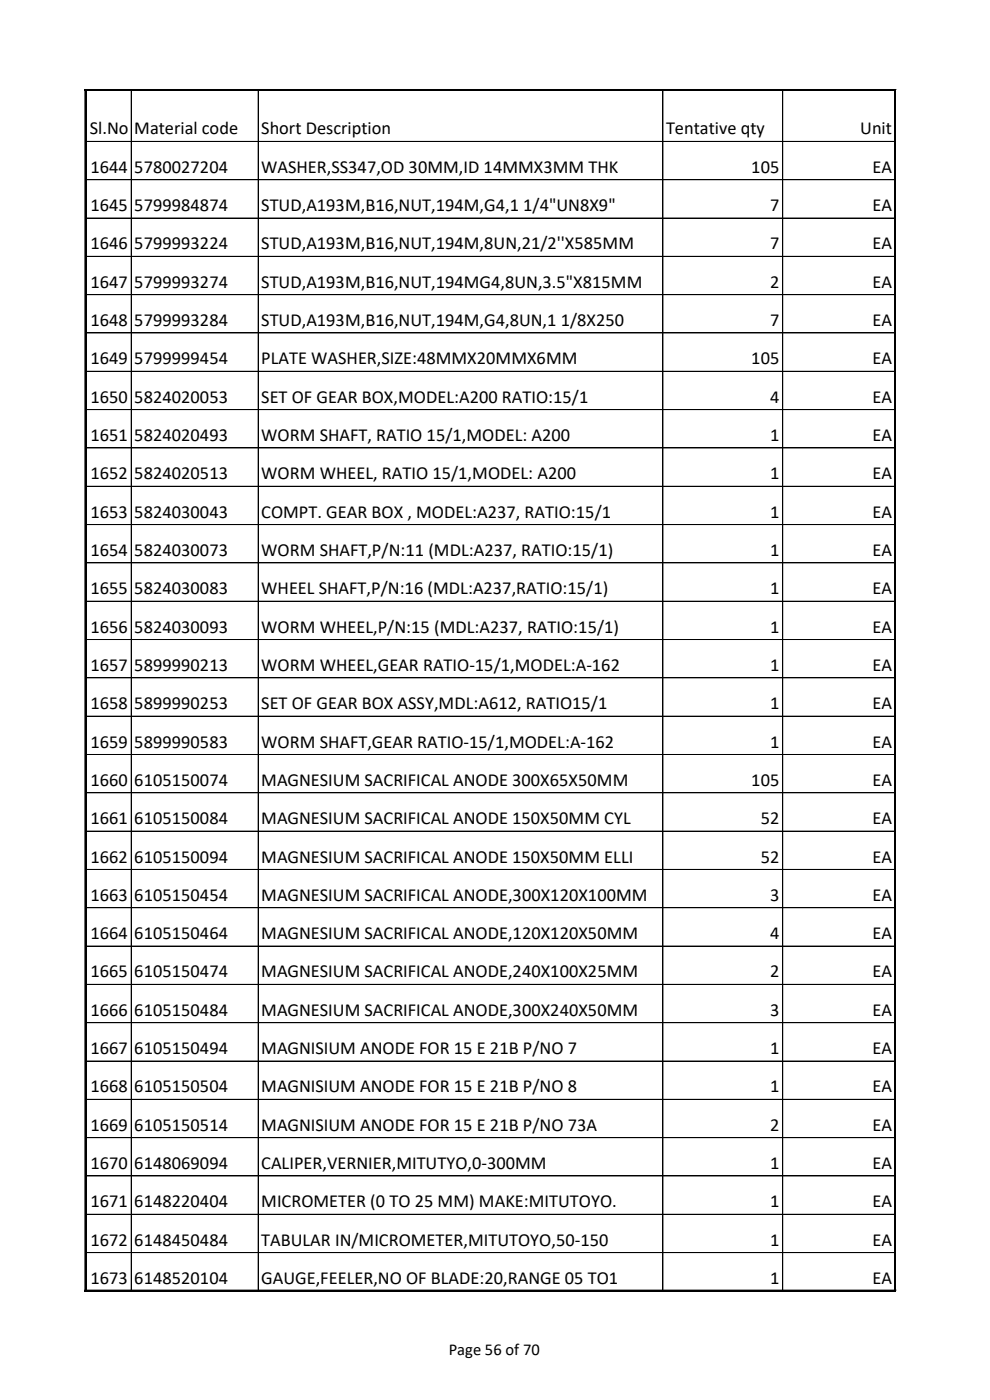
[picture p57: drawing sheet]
<svg xmlns="http://www.w3.org/2000/svg" width="210mm" height="297mm" viewBox="0 0 210 297" stroke-linecap="round" stroke-linejoin="round" font-family="sans-serif">
<defs><g id="words">
<g font-size="3.9">
<text x="19" y="28.5">Sl.No</text>
<text x="28.5" y="28.5">Material code</text>
<text x="55.4" y="28.5">Short Description</text>
<text x="141.3" y="28.5">Tentative qty</text>
<text x="182.5" y="28.5">Unit</text>
<text x="19.2" y="36.7">1644</text>
<text x="28.5" y="36.7">5780027204</text>
<text x="55.4" y="36.7">WASHER,SS347,OD 30MM,ID 14MMX3MM THK</text>
<text x="159.4" y="36.7">105</text>
<text x="185.1" y="36.7">EA</text>
<text x="19.2" y="44.8">1645</text>
<text x="28.5" y="44.8">5799984874</text>
<text x="55.4" y="44.8">STUD,A193M,B16,NUT,194M,G4,1 1/4&quot;UN8X9&quot;</text>
<text x="163.4" y="44.8">7</text>
<text x="185.1" y="44.8">EA</text>
<text x="19.2" y="52.9">1646</text>
<text x="28.5" y="52.9">5799993224</text>
<text x="55.4" y="52.9">STUD,A193M,B16,NUT,194M,8UN,21/2''X585MM</text>
<text x="163.4" y="52.9">7</text>
<text x="185.1" y="52.9">EA</text>
<text x="19.2" y="61.1">1647</text>
<text x="28.5" y="61.1">5799993274</text>
<text x="55.4" y="61.1">STUD,A193M,B16,NUT,194MG4,8UN,3.5&quot;X815MM</text>
<text x="163.4" y="61.1">2</text>
<text x="185.1" y="61.1">EA</text>
<text x="19.2" y="69.2">1648</text>
<text x="28.5" y="69.2">5799993284</text>
<text x="55.4" y="69.2">STUD,A193M,B16,NUT,194M,G4,8UN,1 1/8X250</text>
<text x="163.4" y="69.2">7</text>
<text x="185.1" y="69.2">EA</text>
<text x="19.2" y="77.3">1649</text>
<text x="28.5" y="77.3">5799999454</text>
<text x="55.4" y="77.3">PLATE WASHER,SIZE:48MMX20MMX6MM</text>
<text x="159.4" y="77.3">105</text>
<text x="185.1" y="77.3">EA</text>
<text x="19.2" y="85.4">1650</text>
<text x="28.5" y="85.4">5824020053</text>
<text x="55.4" y="85.4">SET OF GEAR BOX,MODEL:A200 RATIO:15/1</text>
<text x="163.4" y="85.4">4</text>
<text x="185.1" y="85.4">EA</text>
<text x="19.2" y="93.6">1651</text>
<text x="28.5" y="93.6">5824020493</text>
<text x="55.4" y="93.6">WORM SHAFT, RATIO 15/1,MODEL: A200</text>
<text x="163.4" y="93.6">1</text>
<text x="185.1" y="93.6">EA</text>
<text x="19.2" y="101.7">1652</text>
<text x="28.5" y="101.7">5824020513</text>
<text x="55.4" y="101.7">WORM WHEEL, RATIO 15/1,MODEL: A200</text>
<text x="163.4" y="101.7">1</text>
<text x="185.1" y="101.7">EA</text>
<text x="19.2" y="109.8">1653</text>
<text x="28.5" y="109.8">5824030043</text>
<text x="55.4" y="109.8">COMPT. GEAR BOX , MODEL:A237, RATIO:15/1</text>
<text x="163.4" y="109.8">1</text>
<text x="185.1" y="109.8">EA</text>
<text x="19.2" y="118">1654</text>
<text x="28.5" y="118">5824030073</text>
<text x="55.4" y="118">WORM SHAFT,P/N:11 (MDL:A237, RATIO:15/1)</text>
<text x="163.4" y="118">1</text>
<text x="185.1" y="118">EA</text>
<text x="19.2" y="126.1">1655</text>
<text x="28.5" y="126.1">5824030083</text>
<text x="55.4" y="126.1">WHEEL SHAFT,P/N:16 (MDL:A237,RATIO:15/1)</text>
<text x="163.4" y="126.1">1</text>
<text x="185.1" y="126.1">EA</text>
<text x="19.2" y="134.2">1656</text>
<text x="28.5" y="134.2">5824030093</text>
<text x="55.4" y="134.2">WORM WHEEL,P/N:15 (MDL:A237, RATIO:15/1)</text>
<text x="163.4" y="134.2">1</text>
<text x="185.1" y="134.2">EA</text>
<text x="19.2" y="142.3">1657</text>
<text x="28.5" y="142.3">5899990213</text>
<text x="55.4" y="142.3">WORM WHEEL,GEAR RATIO-15/1,MODEL:A-162</text>
<text x="163.4" y="142.3">1</text>
<text x="185.1" y="142.3">EA</text>
<text x="19.2" y="150.5">1658</text>
<text x="28.5" y="150.5">5899990253</text>
<text x="55.4" y="150.5">SET OF GEAR BOX ASSY,MDL:A612, RATIO15/1</text>
<text x="163.4" y="150.5">1</text>
<text x="185.1" y="150.5">EA</text>
<text x="19.2" y="158.6">1659</text>
<text x="28.5" y="158.6">5899990583</text>
<text x="55.4" y="158.6">WORM SHAFT,GEAR RATIO-15/1,MODEL:A-162</text>
<text x="163.4" y="158.6">1</text>
<text x="185.1" y="158.6">EA</text>
<text x="19.2" y="166.7">1660</text>
<text x="28.5" y="166.7">6105150074</text>
<text x="55.4" y="166.7">MAGNESIUM SACRIFICAL ANODE 300X65X50MM</text>
<text x="159.4" y="166.7">105</text>
<text x="185.1" y="166.7">EA</text>
<text x="19.2" y="174.9">1661</text>
<text x="28.5" y="174.9">6105150084</text>
<text x="55.4" y="174.9">MAGNESIUM SACRIFICAL ANODE 150X50MM CYL</text>
<text x="161.4" y="174.9">52</text>
<text x="185.1" y="174.9">EA</text>
<text x="19.2" y="183">1662</text>
<text x="28.5" y="183">6105150094</text>
<text x="55.4" y="183">MAGNESIUM SACRIFICAL ANODE 150X50MM ELLI</text>
<text x="161.4" y="183">52</text>
<text x="185.1" y="183">EA</text>
<text x="19.2" y="191.1">1663</text>
<text x="28.5" y="191.1">6105150454</text>
<text x="55.4" y="191.1">MAGNESIUM SACRIFICAL ANODE,300X120X100MM</text>
<text x="163.4" y="191.1">3</text>
<text x="185.1" y="191.1">EA</text>
<text x="19.2" y="199.2">1664</text>
<text x="28.5" y="199.2">6105150464</text>
<text x="55.4" y="199.2">MAGNESIUM SACRIFICAL ANODE,120X120X50MM</text>
<text x="163.4" y="199.2">4</text>
<text x="185.1" y="199.2">EA</text>
<text x="19.2" y="207.4">1665</text>
<text x="28.5" y="207.4">6105150474</text>
<text x="55.4" y="207.4">MAGNESIUM SACRIFICAL ANODE,240X100X25MM</text>
<text x="163.4" y="207.4">2</text>
<text x="185.1" y="207.4">EA</text>
<text x="19.2" y="215.5">1666</text>
<text x="28.5" y="215.5">6105150484</text>
<text x="55.4" y="215.5">MAGNESIUM SACRIFICAL ANODE,300X240X50MM</text>
<text x="163.4" y="215.5">3</text>
<text x="185.1" y="215.5">EA</text>
<text x="19.2" y="223.6">1667</text>
<text x="28.5" y="223.6">6105150494</text>
<text x="55.4" y="223.6">MAGNISIUM ANODE FOR 15 E 21B P/NO 7</text>
<text x="163.4" y="223.6">1</text>
<text x="185.1" y="223.6">EA</text>
<text x="19.2" y="231.8">1668</text>
<text x="28.5" y="231.8">6105150504</text>
<text x="55.4" y="231.8">MAGNISIUM ANODE FOR 15 E 21B P/NO 8</text>
<text x="163.4" y="231.8">1</text>
<text x="185.1" y="231.8">EA</text>
<text x="19.2" y="239.9">1669</text>
<text x="28.5" y="239.9">6105150514</text>
<text x="55.4" y="239.9">MAGNISIUM ANODE FOR 15 E 21B P/NO 73A</text>
<text x="163.4" y="239.9">2</text>
<text x="185.1" y="239.9">EA</text>
<text x="19.2" y="248">1670</text>
<text x="28.5" y="248">6148069094</text>
<text x="55.4" y="248">CALIPER,VERNIER,MITUTYO,0-300MM</text>
<text x="163.4" y="248">1</text>
<text x="185.1" y="248">EA</text>
<text x="19.2" y="256.2">1671</text>
<text x="28.5" y="256.2">6148220404</text>
<text x="55.4" y="256.2">MICROMETER (0 TO 25 MM) MAKE:MITUTOYO.</text>
<text x="163.4" y="256.2">1</text>
<text x="185.1" y="256.2">EA</text>
<text x="19.2" y="264.3">1672</text>
<text x="28.5" y="264.3">6148450484</text>
<text x="55.4" y="264.3">TABULAR IN/MICROMETER,MITUTOYO,50-150</text>
<text x="163.4" y="264.3">1</text>
<text x="185.1" y="264.3">EA</text>
<text x="19.2" y="272.4">1673</text>
<text x="28.5" y="272.4">6148520104</text>
<text x="55.4" y="272.4">GAUGE,FEELER,NO OF BLADE:20,RANGE 05 TO1</text>
<text x="163.4" y="272.4">1</text>
<text x="185.1" y="272.4">EA</text>
</g>
<text font-size="3.5" x="95.2" y="287.5">Page 56 of 70</text>
</g></defs>
<g fill="none" stroke="#000" stroke-width=".21">
<path d="M27.8 19.3v10.7M54.8 19.3v10.7M140.6 19.3v10.7M166 19.3v10.7M189.8 19v255M189.9 19.3v10.7M190.1 19h-172.1v255M18.3 30h171.6M18.3 38.1h171.6M27.8 30.1v243.7M54.8 30.1v243.7M140.6 30.1v243.7"/>
<path d="M166 30.1v243.7M189.9 30.1v243.7l-171.6 .1M18.3 46.3h171.6M18.3 54.4h171.6M18.3 62.5h171.6M18.3 70.6h171.6M18.3 78.8h171.6M18.3 86.9h171.6M18.3 95h171.6M18.3 103.2h171.6M18.3 119.4h171.6M189.9 111.3h-171.6"/>
<path d="M18.3 127.5h171.6M18.3 135.7h171.6M18.3 151.9h171.6M189.9 143.8h-171.6M18.3 160.1h171.6M18.3 168.2h171.6M18.3 176.3h171.6M18.3 184.4h171.6M18.3 192.6h171.6M18.3 200.7h171.6M18.3 208.8h171.6M18.3 217h171.6"/>
<path d="M18.3 225.1h171.6M18.3 233.2h171.6M18.3 241.4h171.6M18.3 249.5h171.6M189.9 257.6h-171.6M18 273.7h172.1M189.9 265.7h-171.6"/>
</g>
<path d="M18 19.1h172.1M18.2 19v255M189.9 19v255M18 273.8h172.1" fill="none" stroke="#000" stroke-width=".34"/>
<use href="#words"/>
</svg>
